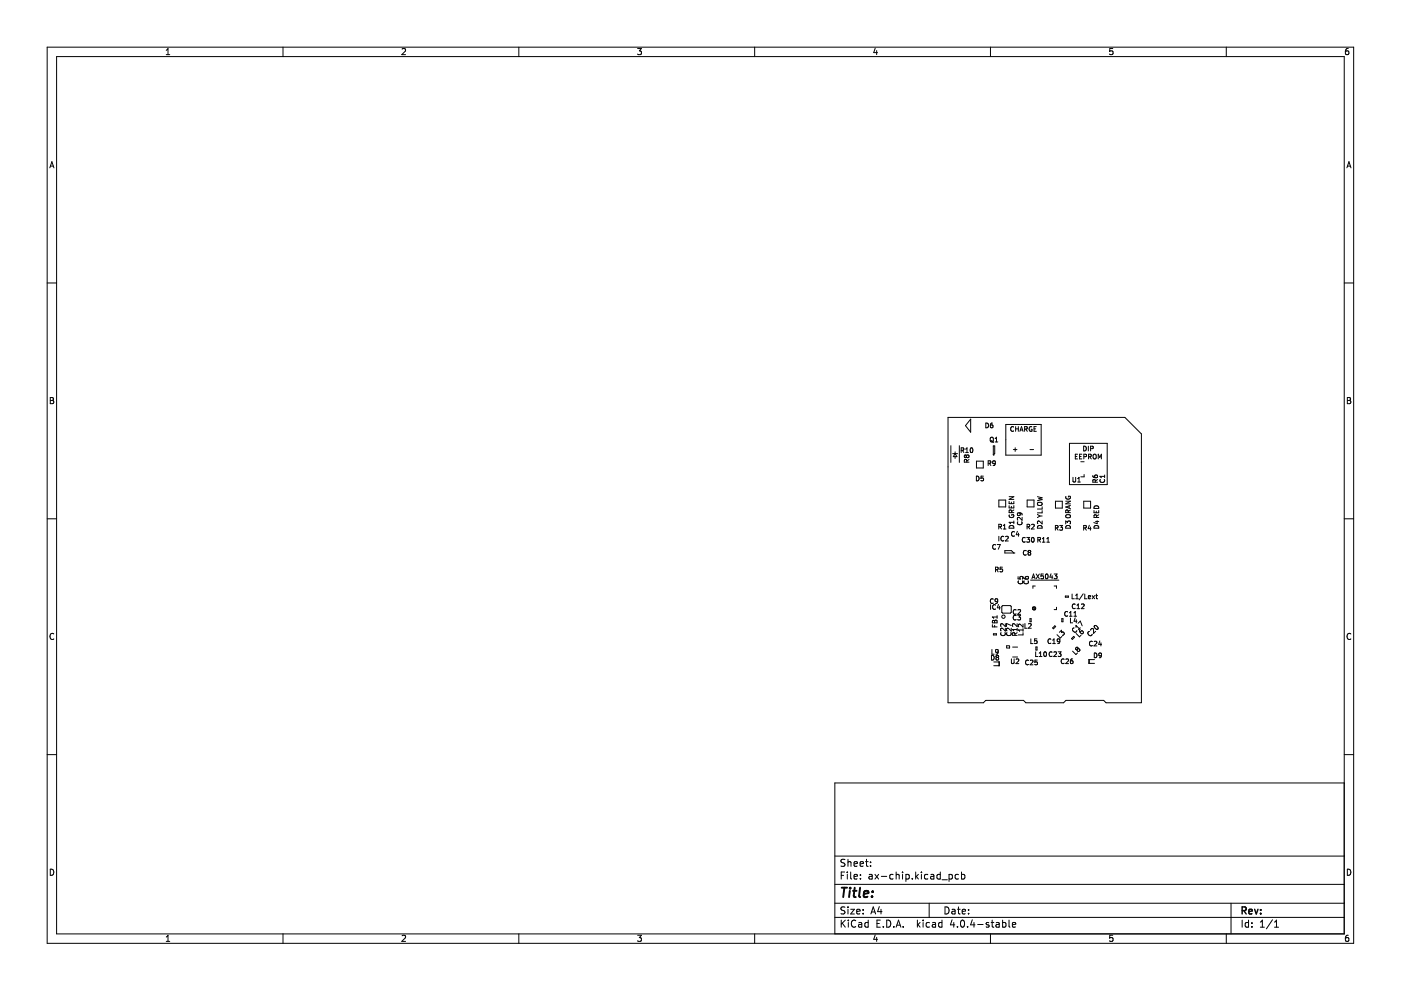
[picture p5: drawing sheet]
<svg xmlns="http://www.w3.org/2000/svg" width="297mm" height="210mm" viewBox="0 0 297 210" stroke-linecap="round" stroke-linejoin="round" font-family="sans-serif">
<g fill="none" stroke="#000" stroke-width=".21">
<path d="M10 10h277v190h-277zM12 12h273v186h-273zM35.2 11.6h.8M35.2 10.7l.4-.4v1.3M60 10v2M85.2 10.4l.5-.1 .3 .4-.8 .9h.8M110 10v2M135.2 10.3h.8l-.4 .5 .3 .1v.6l-.2 .1-.5-.1M160 10v2M185.6 10.2l-.4 1h.9M185.9 10.7v.9M210 10v2"/>
<path d="M235.9 10.3h-.6l-.1 .6 .7-.1v.7l-.2 .1-.5-.1M260 10v2M285.9 10.3l-.4 .1-.2 .2-.1 .7 .3 .3 .4-.1v-.7h-.4l-.3 .2M10.6 35.6l.4-1.3 .4 1.3M10.7 35.2h.6M285.6 35.6l.4-1.3 .4 1.3M285.7 35.2h.6M10 60h2M285 60h2M10.7 84.3h.4l.2 .2-.2 .4 .2 .1 .1 .3-.2 .3h-.5zM10.7 84.9h.4M201 88.5h37.5l3.5 3.5v57h-7.5l-.5-.5h-8l-.5 .5h-8l-.5-.5h-8l-.5 .5h-7.5z"/>
<path d="M201.6 94.5v3.5M202 96.2h1M202.5 95.8v.4M202.5 96.8v.4M202.5 96.2l.4 .6h-.8zM203.4 94.5v3.5M203.8 95.5l.5-.1v-.4h-.5v1M204 95.5l.4 .5M204.7 95.2l.3-.2v1M204.7 96h.6M204.9 96.7l-.2-.2-.2 .2 .1 .3 .3-.2M204.9 96.7l.2-.2 .4 .2-.2 .3-.4-.2"/>
<path d="M204.9 96.7v.1M205 98l-.1-.5h-.4v.5h1M205.5 97.4l-.5 .4M205.8 95h.1a.49 .49 0 0 1 .4 .5 .49 .49 0 0 1-.5 .4l-.1-.3zM205.8 88.9v2.7l-1.1-1.3zM207 97.8h1.5v1.4h-1.5zM209 89.7a.51 .51 0 0 1 .6 .5 .51 .51 0 0 1-.6 .5zM209.5 98.2h.5v-.4l-.5-.1v1M209.8 98.2l.3 .5M210.1 92.8h.5v.6l-.2 .3-.4-.1-.1-.6zM210.1 93.5l.6 .3M210.4 89.7l-.4 .2v.6l.2 .2 .3-.1-.1-.5h-.2l-.2 .2"/>
<path d="M210.6 96.5h.1M210.6 94.6h.3v1.6l-.3 .3zM211 93.7h.6M211 93l.3-.3v1M211 98.1l-.2 .2h-.2l-.1-.5 .3-.1 .2 .2v.6l-.4 .2M213.3 90h7.5v6.5h-7.5zM214.9 95.3h.7M214.9 91.4h.1M214.9 90.5a.45 .45 0 0 0-.6 .4 .45 .45 0 0 0 .6 .5M215.2 94.9v.8M215.3 90.5v1M215.3 90.9h.6"/>
<path d="M215.9 90.5v1M216.2 91.5l.4-1 .3 1M216.3 91.2h.5M217.2 91l.5-.1 .1-.4h-.6v1M217.5 91l.3 .5M218.4 95.3h.7M218.8 90.5a.45 .45 0 0 0-.6 .5 .45 .45 0 0 0 .6 .4v-.4h-.2M219.2 90.9h.4M219.7 90.5h-.5v1h.5M226.8 94h8v8.8h-8zM228 96.8h.3M228.5 96.3h-.5v1h.5"/>
<path d="M228.9 96.8h.3M229.1 97.9h.8M229.4 96.3h-.5v1h.5M229.8 94.6a.51 .51 0 0 1 .5 .5 .51 .51 0 0 1-.5 .5zM229.8 96.8h.5v-.4l-.5-.1v1M230.8 94.6v1M230.8 96.8h.5v-.4l-.5-.1v1M231 96.8l.4 .5M231.2 95.1h.5l.1-.4-.6-.1v1M231.8 96.4l.2-.1 .4 .1v.6l-.1 .3-.5-.1zM232.8 97.3v-1l.4 .7 .3-.7v1M285.7 84.3h.4l.2 .2-.2 .4 .2 .1 .1 .3-.2 .3h-.5z"/>
<path d="M285.7 84.9h.4M10 110h2M207 101a.51 .51 0 0 1 .6 .5 .51 .51 0 0 1-.6 .5zM208.5 101h-.5v.4h.4l.1 .5h-.5M211.1 115.5a.44 .44 0 0 0-.6 .5 .44 .44 0 0 0 .6 .4M211.4 115.5h.7l-.4 1M211.8 111.7l.4-.1 .1-.3-.5-.1v1M211.8 113.7v1M211.8 106h1.4v1.5h-1.4zM212 111.7l.3 .5M212.7 111.4l.3-.2v1M212.7 112.2h.6"/>
<path d="M212.8 113.8a.44 .44 0 0 0-.6 .4 .44 .44 0 0 0 .6 .4M213.1 116.8h1.4l.5 .5h-1.9zM213.2 113.8l.4-.1 .2 .3-.6 .7h.6M214 106.3v.5h1v-.5M214 107.2v.5h1v-.5M214 105.3h1l-1 .6h1M214 109.2a.45 .45 0 0 0 .5 .5 .45 .45 0 0 0 .4-.6h-.4v.2M214.1 111.5a.52 .52 0 0 1 .6 0 .52 .52 0 0 1 .3 .5h-1zM214.4 106.5v.3M214.4 107.4v.3M214.5 108.7l-.1-.5h-.4v.5h1M215 117.3h.1"/>
<path d="M215 110.5v.5M215 108.1l-.5 .4M215 110.8h-1l.2 .2M215.1 112.8a.44 .44 0 0 0-.6 .4 .44 .44 0 0 0 .6 .4M215.7 112.7l-.2 .7h.6M215.8 110.6a.44 .44 0 0 0 .4 .7 .44 .44 0 0 0 .4-.7M215.9 113v.7M216.1 108.7l.2 .2v.3l-.5 .1-.1-.4 .2-.2 .6 .1 .2 .4M216.7 109.7v.6l-.7-.6-.3 .2 .1 .4M217.4 114a.44 .44 0 0 0-.7 .5 .44 .44 0 0 0 .7 .4M217.6 116.8a.44 .44 0 0 0-.6 .4 .44 .44 0 0 0 .6 .4M217.7 114h.6l-.3 .3 .3 .1v.5h-.6"/>
<path d="M217.8 111.7l.4-.1 .1-.3-.5-.1v1M217.8 106h1.4v1.5h-1.4zM218 111.7l.3 .5M218.2 117.1l-.2-.2 .2-.2 .3 .2-.2 .2M218.2 117.1l-.2 .2 .2 .4 .3-.2-.2-.4M218.2 117.1h.1M218.7 111.3l.4-.1 .2 .2-.6 .8h.6M218.8 114h.1a.49 .49 0 0 1 .4 .5 .49 .49 0 0 1-.5 .4l-.1-.3zM220 109.1l.5 .3M220 105.3l1 .2-.8 .2 .8 .2-1 .3M220 114.5l.5-.1 .1-.4h-.6v1M220.1 106.5h.7l.1 .5-.3 .2-.5-.1-.1-.2z"/>
<path d="M220.1 111.5a.52 .52 0 0 1 .6 0 .52 .52 0 0 1 .3 .5h-1zM220.3 114.5l.3 .5M220.5 109.4h.5M220.5 109.4l-.5 .3M221 108.3v.4h-1M221 107.5v.4h-1M221 110.5v.6l-.8-.6-.2 .2v.3M221 114.2l.3-.2v1M221 115h.6M221.9 114.2l.3-.2v1M221.9 115h.6M223.8 111.9h.4l.1-.4-.5-.1v1"/>
<path d="M223.8 106.3h1.4v1.4h-1.4zM224 111.9l.3 .5M224.7 111.4h.6l-.3 .4 .2 .1v.4h-.5M226 111.1v-.6l.3 .3 .1-.3h.5v.6M226 106.3h1l-1 .5h1M226 105.3a.45 .45 0 0 0 .5 .5 .45 .45 0 0 0 .4-.6h-.4v.2M226.1 109.2h.7l.1 .4-.3 .2-.5-.1-.1-.2zM226.1 111.5a.52 .52 0 0 1 .6 0 .52 .52 0 0 1 .3 .5h-1zM226.5 108.7l-.1-.5h-.4v.5h1M226.7 107.3v.4M227 108.1l-.5 .4M227 107.2l-1 .3 1 .3"/>
<path d="M227.5 101.2v.8l.2 .2 .4-.2v-.8M228.5 102.2h.6M228.5 101.5l.3-.3v1M229.8 111.9h.4l.1-.4-.5-.1v1M229.8 106.3h1.4v1.4h-1.4zM229.9 100.6v.5h-.8M230 111.9l.3 .5M231 111.4l-.3 .7h.6M231.2 111.7v.7M231.7 100.8l.2 .4 .6 .1 .2-.2-.1-.3h-.5v.3l.2 .2M232 108.2v.5h1v-.5M232 107.4a.54 .54 0 0 1 .6-.1 .54 .54 0 0 1 .4 .5h-1z"/>
<path d="M232.1 111.5a.52 .52 0 0 1 .6 0 .52 .52 0 0 1 .3 .5h-1zM232.2 102.2v-.4l-.4-.1-.1 .5h1M232.3 110.6h.7M232.4 108.4v.3M232.5 109.7l-.1-.5h-.4v.5h1M232.6 110.4v.6l-.7-.2M232.7 101.7l-.5 .3M233 109.1l-.5 .4M233.3 101.7a.44 .44 0 0 0 .4 .6 .44 .44 0 0 0 .4-.6M234.2 101h-1l.3 .3M234.2 100.7v.6M285 110h2"/>
<path d="M11.4 134.4a.58 .58 0 0 0-.8 .5 .58 .58 0 0 0 .8 .6M210 128.2v1M210.2 139a.51 .51 0 0 1 .6 .5 .51 .51 0 0 1-.6 .5zM210.3 137.7v1h.5M210.4 132.4v.5h1M210.6 127a.44 .44 0 0 0-.6 .5 .44 .44 0 0 0 .6 .4M210.6 134.4h.7v.2h-.7zM210.9 131.7v.4M210.9 132.6v.3M211.1 120.8l.4-.1 .1-.4h-.5v1M211.1 128.3a.44 .44 0 0 0-.7 .4 .44 .44 0 0 0 .7 .4M211.3 120.8l.3 .5"/>
<path d="M211.3 131.5h-.2l-.2 .2M211.3 131.5l.1 .1M211.4 131.6v.5h-1l.1-.5 .2-.1 .2 .2M211.4 139.4l-.2-.2 .2-.2 .3 .1-.2 .3M211.4 139.4l-.2 .2 .2 .4 .3-.2-.2-.4M211.4 139.4h.1M211.4 130.8h-1l.3 .3M211.4 130.5v.6M211.5 127.4l-.2 .2-.2-.1-.1-.5h.3l.2 .1v.6l-.4 .3M211.6 138.1l-.1 .2h-.3l-.1-.5 .4-.1 .1 .2v.6l-.4 .2M211.7 128.2l-.2 .7h.6M211.9 128.5v.7"/>
<path d="M212.2 134.1a.44 .44 0 0 0 .5 .7 .44 .44 0 0 0 .4-.7M212.4 128.6l.2-.2h1.7l.1 .2v1.3l-.1 .1h-1.7l-.2-.1zM212.5 120.3h-.4l-.1 .4h.5v.5h-.5M213.2 133.2v.6l-.8-.6-.2 .2v.4M213.2 132.2v.7l-.8-.7-.2 .2v.4M213.5 134.1a.44 .44 0 0 0 .4 .7 .44 .44 0 0 0 .4-.7M214 136.9h-.6v.5M214.1 137v.4h-.6M214.4 133.2v.6l-.7-.6-.3 .2 .1 .4M214.4 132.6l-1-.4v.7M214.4 139.7v.8l.2 .2 .4-.2v-.8M214.7 137.2h1.1"/>
<path d="M214.7 139.3h1.1M215.2 134.7l-.1-.5h-.4v.5h1M215.4 129.3a.45 .45 0 0 0-.6 .4 .45 .45 0 0 0 .6 .5M215.4 130.2h.1M215.4 130.5a.44 .44 0 0 0-.6 .5 .44 .44 0 0 0 .6 .4M215.5 139.8h-.1M215.5 139.8l.3-.1 .2 .3-.6 .7h.6M215.7 132.2v.7l-.8-.7-.2 .2v.4M215.7 133.5h-1l.2 .3M215.7 133.2v.6M215.7 134.1l-.5 .4M215.8 130.5h.6l-.3 .3 .2 .1v.5h-.5"/>
<path d="M215.8 129.3h.4l.2 .2-.6 .8h.6M215.9 122.3v.4l.4 .1v-.5h.5v.5M215.9 123.2a.44 .44 0 0 0 .5 .6 .44 .44 0 0 0 .4-.6M216.9 132.3v.7l-.7-.7-.3 .2 .1 .4M216.9 133.6h-1l.3 .3M216.9 133.3v.6M216.9 134.1v.5h-1M217.1 122.3l.2 .4 .6 .1 .2-.2-.1-.3h-.5l-.1 .3 .2 .2M217.1 123.2a.44 .44 0 0 0 .5 .6 .44 .44 0 0 0 .4-.6M217.3 132.2v1h.5M218.1 132.3l.4-.1 .1 .3-.6 .7h.6M218.4 131.2h.2v.6h-.2z"/>
<path d="M218.5 123h6M218.6 135.5v1h.4M218.8 122.7l.3-1 .4 1M218.9 122.4h.5M219 128.8h.5v.5M219 128.8v.5h.5M219 128.8l.5 .5M219.5 124.3h-.5v.5M219.6 138.2v1h.5M219.6 137.2h.3v.6h-.3zM219.7 121.7l.7 1M219.8 135.5h-.4l-.1 .4h.5v.5h-.5"/>
<path d="M219.9 140h-.5v.4h.5v.5h-.5M220.3 138.5l.3-.3v1M220.3 139.2h.6M220.4 121.7l-.7 1M221.2 121.7h-.5v.5l.5-.1v.5h-.5M221.4 138.3l.1-.1a.49 .49 0 0 1 .4 .5 .49 .49 0 0 1-.5 .5l-.1-.4zM221.7 121.8l.2-.1a.49 .49 0 0 1 .3 .5 .49 .49 0 0 1-.4 .5l-.2-.4zM222.8 135.5a.44 .44 0 0 0-.6 .5 .44 .44 0 0 0 .6 .4M222.8 121.7l-.2 .7h.6M223.1 138.3a.44 .44 0 0 0-.7 .4 .44 .44 0 0 0 .7 .4M223.1 122v.7M223.2 136.5h.6"/>
<path d="M223.2 135.7l.3-.2v1M223.4 138.3l.4-.1 .2 .3-.6 .7h.6M223.5 121.7h.6l-.3 .4 .3 .1v.4h-.6M223.5 124.3h.5v.5M223.6 132.7l.2 .2-.4 .4-.2-.2zM224 128.8v.5h-.5M224.1 134.6l.7 .7 .4-.4M224.3 138.2h.7l-.4 .4 .3 .1v.4h-.6M224.6 134.1l.5-.5v.5l.3-.1 .2 .2v.3l-.3 .2M224.7 135.9l-.2 .2-.3-.1v-.5h.3l.2 .1v.6l-.5 .3M225.1 131.2h.3v.6h-.3zM225.6 139.8a.44 .44 0 0 0-.6 .4 .44 .44 0 0 0 .6 .4"/>
<path d="M225.9 126.4h.6v.2h-.6zM226 139.8h.5M226 139.8h.1M226.4 129.7a.44 .44 0 0 0-.7 .5 .44 .44 0 0 0 .7 .4M226.5 139.8h.1M226.5 139.8v.3l-.6 .6h.7M226.7 130.7h.6M226.7 129.9l.3-.2v1M227 131.1v1h.4M227.2 135.4l.4-.5 .2 .2-.4 .5zM227.3 126v1h.5M227.4 138.1l.7 .7 .4-.4"/>
<path d="M227.4 139.7l-.4 .2-.1 .6 .2 .2 .4-.1-.1-.5h-.3l-.2 .2M227.7 129.9l.3-.2v1M227.7 130.7h.6M227.7 133.1a.44 .44 0 0 0-.1 .8 .44 .44 0 0 0 .7-.2M228 128.1a.44 .44 0 0 0-.7 .5 .44 .44 0 0 0 .7 .4M228 131l-.3 .7h.6M228.1 127h.5M228.1 126.2l.3-.2v1M228.1 133v-.4l.7 .7M228.2 134.3l.7 .7 .3-.3M228.2 131.4v.7M228.3 128.3l.3-.2v1"/>
<path d="M228.3 129.1h.6M228.5 137.3h-.3l-.2 .2 .1 .2h.3M228.5 137.3h.1M228.5 137.6h.3l.1 .4-.4 .1-.1-.4M228.5 137.3v.3M228.5 137.6l-.1 .1M228.6 132.2l.4-.5 .4 1M229 133.4l-.1 .5 .4 .5h.2l.2-.4-.4-.3-.2 .2v.3M229 133.1l-.4 .4M229.3 128.1h.4l.2 .2-.7 .8h.7M229.7 125.9l-.9 1.3M230 126v1h.5"/>
<path d="M230.8 126.6l.4-.1v-.2h-.3l-.1 .1v.5h.4M231 139.9v.8M231 133.9a.44 .44 0 0 0-.2 .7 .44 .44 0 0 0 .7-.1M231.2 133.6l.2-.3h.4l.1 1 .4-.4M231.6 126.3l.5 .7M231.6 136a.44 .44 0 0 0-.6 .5 .44 .44 0 0 0 .6 .4M232 136h.4l.2 .2-.7 .8h.7M232 138.5a.51 .51 0 0 1 .6 .5 .51 .51 0 0 1-.6 .5zM232 132.7a.49 .49 0 0 1 .6 .1 .49 .49 0 0 1 0 .6 .66 .66 0 0 1-.6-.7zM232.1 139.9h-1.2v.8h1.2M232.1 126.3l-.5 .7M232.3 126.3h.4"/>
<path d="M232.5 126v.8l.2 .2M233.2 135.9l-.3 .7h.7M233.4 136.3v.7M233.5 138.9l-.2 .2-.2-.1-.1-.5h.3l.2 .1v.6l-.4 .3M286.4 134.4a.58 .58 0 0 0-.8 .5 .58 .58 0 0 0 .8 .6M210.7 140.4h1.2v.8h-1.2M211.8 140.4v.8M218.1 140a.44 .44 0 0 0-.7 .5 .44 .44 0 0 0 .7 .4M218.4 140h.4l.2 .2-.6 .8h.6M10 160h2M285 166h-108v32M285 160h2"/>
<path d="M10.7 184.3a.66 .66 0 0 1 .7 .6 .66 .66 0 0 1-.7 .7zM35.2 198.7l.4-.4v1.3M35.2 199.6h.8M60 198v2M85.2 198.4l.5-.1 .3 .4-.8 .9h.8M110 198v2M135.2 198.3h.8l-.4 .5 .3 .1v.6l-.2 .1-.5-.1M160 198v2M177 194.5h108M177 191.5h108M177 187.5h108M177 181.5h108"/>
<path d="M178.4 195.1v1.5M178.4 185.6h.5M178.6 195.7l.6 .9M179.1 184.9h-.7v1.5M179.1 192.4l-.5-.1-.2 .1v.5l.6 .2 .1 .4-.2 .3-.6-.1M179.1 182.3l-.5-.1-.2 .1v.5l.6 .2 .1 .4-.2 .3-.6-.1M179.2 195.1l-.8 .8M179.6 184.9v.1M179.6 185.4v1M179.8 182.2v1.5M179.8 192.3v.1M179.8 192.8v1"/>
<path d="M179.8 182.8l.2-.1 .4 .1v.9M179.9 195.1v.1M179.9 195.6v1M180.4 192.8h.7l-.7 1h.7M180.4 184.9v1.3l.2 .2M181.1 183.2l.7-.2-.1-.2-.4-.1-.2 .2v.7h.6M181.1 185.9l.7-.2-.1-.2-.4-.1-.2 .2v.7h.6M181.4 195.2a.71 .71 0 0 0-1 .5 .71 .71 0 0 0 .7 .9l.3-.2M181.6 193.3l.8-.2-.1-.2-.4-.1-.3 .2 .1 .7h.6M182.1 195.7h.5l.1 .9M182.4 183.2l.7-.2-.1-.2-.4-.1-.2 .2v.7h.6M182.4 186.2v.2"/>
<path d="M182.4 185.5v.1M182.7 195.9l-.5 .1-.2 .2 .2 .4 .5-.1M183 193.6v.2M183 192.9v.1M183.5 182.7h.6M183.7 182.2v1.3l.4 .2M184.1 195.7l-.5-.1-.2 .3 .1 .6h.6M184.1 195.1v1.5M184.3 185.5h.6v.9M184.6 183.5v.2M184.6 182.8v.1M184.6 193.8l.5-1.5 .5 1.5"/>
<path d="M184.8 193.4h.7M184.9 185.7l-.5 .1-.2 .2 .2 .4 .5-.1M185.5 185.4l.8 1M185.6 198.2l-.4 1h.9M185.9 198.7v.9M185.9 195.8h.5M186.3 185.4l-.8 1M186.4 192.2l-.3 1.1h.9M186.6 195.1h-.7v1.5h.7M186.8 192.8v1M186.9 185.8h1.1M187.3 196.4v.2"/>
<path d="M188 195.1a.76 .76 0 0 1 .9 .7 .76 .76 0 0 1-.9 .8zM189.4 185.5l-.5-.1-.3 .3 .2 .6h.6M189.5 196.4v.2M190 196.6l.5-1.5 .5 1.5M190 185.5l.2-.1 .4 .1v.9M190 184.9v1.5M190.1 196.2h.8M191.4 184.9v.1M191.4 185.4v1M191.5 196.4v.2M192.1 185.5l.4-.1 .3 .3-.2 .6h-.5M192.1 185.4v1.5"/>
<path d="M193.4 186.2v.2M194.1 184.9v1.5M194.3 185.8l.4 .6M194.5 195.1v1.5M194.6 196l.5 .6M194.7 185.4l-.6 .6M195.1 195.6l-.6 .6M195.4 184.9v.1M195.4 185.4v1M195.7 195.1v.1M195.7 195.6v1M196.7 185.5l-.4-.1-.3 .3 .1 .6h.6"/>
<path d="M197 191.5v3M197.1 195.7l-.5-.1-.2 .3 .1 .6h.6M197.4 185.5h.5l.1 .9M197.7 195.7h.6l.1 .9M198 185.7l-.5 .1-.2 .2 .2 .4 .5-.1M198.4 195.9l-.5 .1-.3 .2 .3 .4 .5-.1M199.4 185.5l-.5-.1-.3 .3 .2 .6h.6M199.4 184.9v1.5M199.7 195.7l-.4-.1-.3 .3 .1 .6h.6M199.7 195.1v1.5M199.7 186.5h1.2M200.4 192.3a.76 .76 0 0 1 .8 .7 .76 .76 0 0 1-.8 .8z"/>
<path d="M201.2 185.4v1.5M201.2 185.5l.4-.1 .3 .3-.1 .6h-.6M201.9 192.9h.5l.1 .9M201.9 195l-.4 1.1h.9M202.2 195.6v1M202.5 193.1l-.5 .1-.2 .2 .2 .4 .5-.1M203 192.8h.6M203 196.4v.2M203.2 192.3v1.3l.4 .2M203.2 185.5l-.4-.1-.3 .3 .1 .6h.6M203.8 195.2l.2-.1a.8 .8 0 0 1 .5 .7 .8 .8 0 0 1-.5 .8l-.4-.6zM203.9 185.5l.4-.1 .3 .3-.2 .6h-.5"/>
<path d="M203.9 184.9v1.5M204 193.3l.7-.2-.1-.2-.4-.1-.2 .2 .1 .7h.5M205.1 196.4v.2M205.4 193.6v.2M205.4 192.9v.1M206.1 195l-.3 1.1h.9M206.5 195.6v1M207.3 196h1.1M209.6 195.7l-.3-.1-.2 .2v.2l.5 .2v.3h-.5M210 198v2M210.1 195.6h.6M210.4 195.1v1.3l.3 .2"/>
<path d="M211.2 195.7h.6l.1 .9M211.9 195.9l-.5 .1-.3 .2 .3 .4 .5-.1M212.6 195.7l.4-.1 .3 .3-.2 .6h-.5M212.6 195.1v1.5M213.9 195.1v1.3l.2 .2M214.6 196.1l.8-.2-.1-.2-.4-.1-.3 .2 .1 .7h.6M235.9 198.3h-.6l-.1 .6h.7v.6l-.2 .1-.5-.1M260 198v2M261 191.5v6.5M263.4 195.1v1.5M264.7 195.7l-.4-.1-.3 .3 .1 .6h.6M264.7 195.1v1.5"/>
<path d="M265.4 196.4v.2M265.4 195.7v.1M267.2 196.6h.9M267.2 195.5l.4-.4v1.5M269.8 195l-1.3 1.9M270.2 196.6h.9M270.2 195.5l.4-.4v1.5M285.7 184.3a.66 .66 0 0 1 .7 .6 .66 .66 0 0 1-.7 .7zM285.9 198.3l-.4 .1-.2 .2-.1 .7 .3 .3 .4-.1v-.6l-.4-.1-.3 .2"/>
<circle cx="212.7" cy="130.8" r=".35"/>
<circle cx="219.2" cy="129" r=".35"/>
</g>
<path d="M263.4 193.1l.7-.1 .1-.2-.1-.4-.7-.1v1.5M263.7 193.1l.5 .7M264.8 193.3l.7-.2-.1-.2-.4-.1-.2 .2 .1 .7h.5M266 192.8l.4 1 .3-1M267.3 193.6v.2M267.3 192.9v.1" fill="none" stroke="#000" stroke-width=".3"/>
<path d="M178.5 188.2h1.1M179 188.2l-.2 2M180.2 188.9l-.2 1.3M180.3 188.2l-.1 .2M180.8 188.9h.8M181.2 188.2l-.2 1.7 .1 .2 .3 .1M182.4 188.2l-.3 1.7 .3 .3M183.1 189.5l1-.1v-.4l-.6-.1-.3 .3v.9h.7M184.9 190v.2M185 189v.2" fill="none" stroke="#000" stroke-width=".4"/>
</svg>
